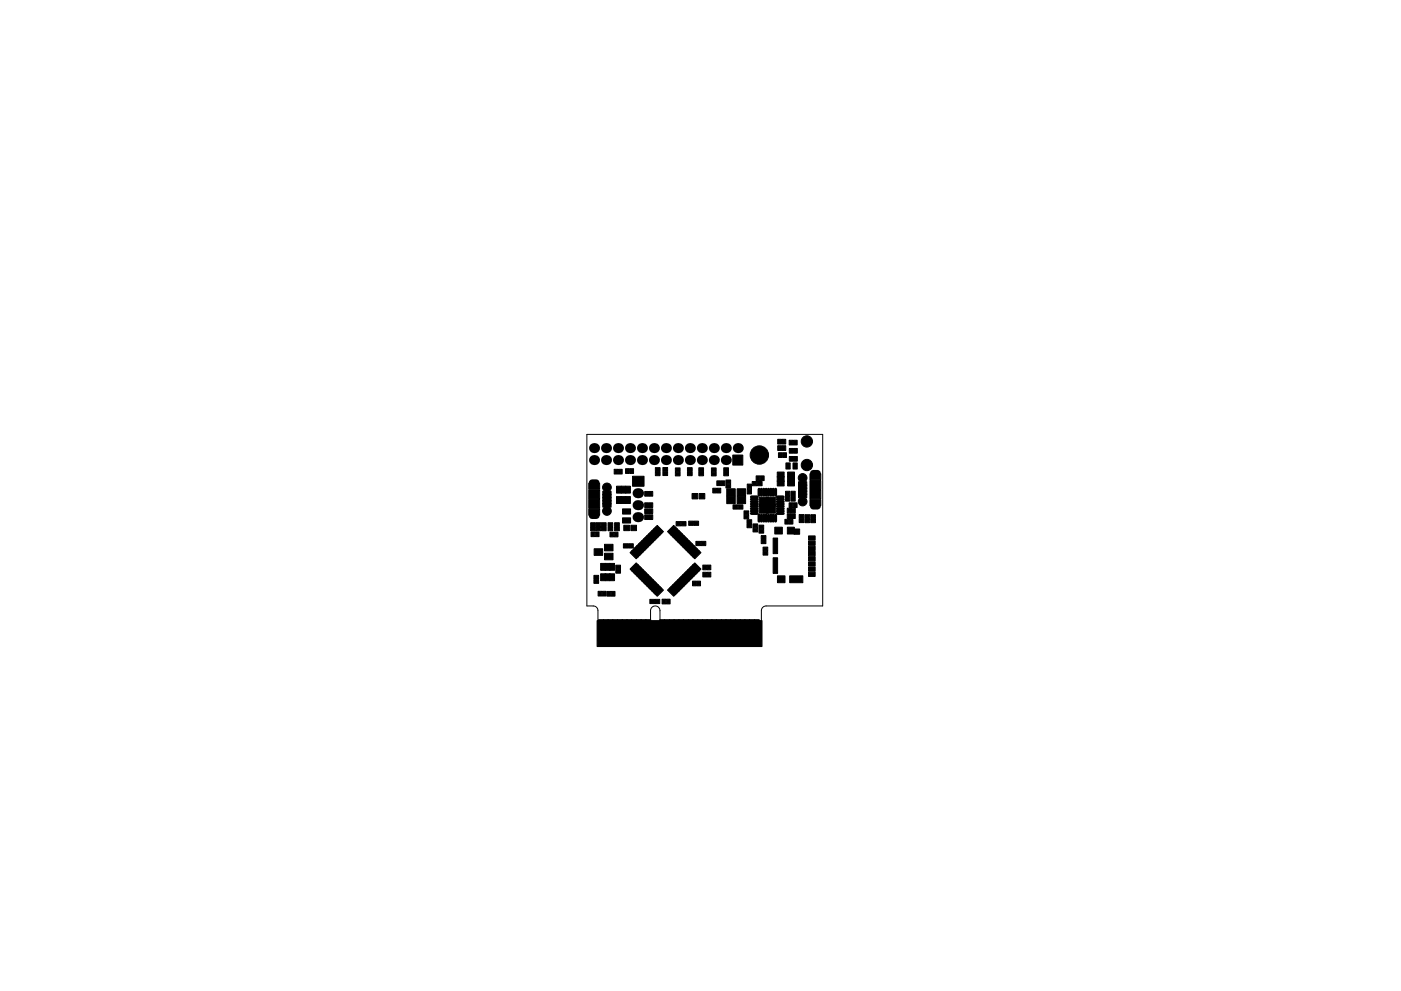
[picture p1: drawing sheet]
<svg xmlns="http://www.w3.org/2000/svg" width="297mm" height="210mm" viewBox="0 0 297 210" stroke-linecap="round" stroke-linejoin="round" font-family="sans-serif">
<path d="M124.4 92.2h50v36.4h-12a1 1 0 0 0-1 1v6.4l-1 1h-19.5l-1-1v-6.4a1 1 0 0 0-1-1 1 1 0 0 0-1 1v6.4l-1 1h-9.1l-1-1v-6.4a1 1 0 0 0-1-1h-1.4z" fill="none" stroke="#000" stroke-width=".21"/>
<g fill="#000" stroke="#000" stroke-width=".21">
<path d="M138.9 99.2h1v.8h-1zM140.5 99.2h1v.8h-1zM143.2 99.3h1v.8h-1zM150.8 99.3h1v.8h-1zM153.4 99.2h1v.8h-1zM155.4 96.5h2.1v2.2h-2.1zM164.9 94.6h.8v1h-.8zM164.9 93.2h.8v1h-.8zM165 96.1h.9v1h-.9zM165.8 94.6h.8v1h-.8zM165.8 93.2h.8v1h-.8zM165.9 96.1h.8v1h-.8z"/>
<path d="M167.3 93.4h.8v1h-.8zM166.6 98.2h.9v1.3h-.9zM167.3 96.8h.9v1h-.9zM167.3 95.1h.9v1h-.9zM168.2 93.4h.8v1h-.8zM168.1 98.2h.9v1.3h-.9zM168.3 96.8h.7v1h-.7zM168.3 95.1h.7v1h-.7zM124.8 106h2.3v1.9h-2.3zM124.8 108h2.3v1.3h-2.3zM124.8 104h2.3v1.9h-2.3zM124.8 102.5h2.3v1.3h-2.3z"/>
<path d="M125.3 112.9h.8v1h-.8zM125.2 111.8h1v.8h-1zM125.2 110.9h1v.8h-1zM126.2 112.9h.8v1h-.8zM126.4 111.8h1v.8h-1zM126.4 110.9h1v.8h-1zM126 116.4h1.8v1.4h-1.8zM127.8 104.2h1.8v.8h-1.8zM127.8 104.9h1.8v.8h-1.8zM127.8 105.5h1.8v.8h-1.8zM127.8 106.2h1.8v.8h-1.8zM127.8 106.8h1.8v.8h-1.8z"/>
<path d="M127.5 111.8h1v.8h-1zM127.5 110.9h1v.8h-1zM128.9 111.8h1v.8h-1zM128.9 110.9h1v.8h-1zM128.2 117.4h1.8v1.4h-1.8zM128.2 115.5h1.8v1.4h-1.8zM129.3 112.9h.8v1h-.8zM130.2 99.6h.8v1h-.8zM130.6 119.9h1v.8h-1zM130.2 112.9h.8v1h-.8zM131.1 99.6h.8v1h-.8zM130.3 111.8h1v.8h-1z"/>
<path d="M130.3 110.9h1v.8h-1zM130.7 105.4h1.1v1.4h-1.1zM130.7 103.2h1.1v1.4h-1.1zM132.3 111.4h1.2v1.2h-1.2zM132.6 99.4h.8v1h-.8zM131.7 105.4h1v1.4h-1zM131.7 103.2h1v1.4h-1zM132.2 115.4h1v.9h-1zM133.5 99.4h.8v1h-.8zM132.6 105.4h1.1v1.4h-1.1zM132.6 103.2h1.1v1.4h-1.1zM132 109.9h1.7v1.1h-1.7z"/>
<path d="M132 108h1.7v1.1h-1.7zM133.8 111.4h1.2v1.2h-1.2zM134 116.8l1.4 1.3-.5 .5-1.3-1.4zM133.3 115.4h1v.9h-1zM134.4 116.4l1.3 1.3-.5 .5-1.3-1.3zM134.8 116.1l1.3 1.3-.5 .5-1.3-1.4zM135.1 115.7l1.3 1.3-.5 .5-1.3-1.3zM135 115.8l.5-.4 1.3 1.3-.5 .4zM135.3 115.5l.5-.5 1.3 1.3-.4 .5zM135.7 115.1l.5-.4 1.3 1.3-.5 .4zM136.5 114.3l1.3 1.3-.4 .5-1.4-1.3zM134.1 101h2.4v2.2h-2.4z"/>
<path d="M136.7 106.7h.8v1h-.8zM136.9 113.9l1.3 1.4-.5 .4-1.3-1.3zM137.2 113.6l1.3 1.3-.4 .5-1.3-1.3zM136.7 104.3h.8v1h-.8zM136.7 109.2h.8v1h-.8zM136.7 108h.8v1h-.8zM137.6 113.2l1.3 1.4-.5 .4-1.3-1.3zM137.6 106.7h.8v1h-.8zM137.9 112.9l1.4 1.3-.5 .5-1.3-1.3zM138.3 112.5l1.3 1.3-.5 .5-1.3-1.3zM137.6 104.3h.8v1h-.8zM137.6 109.2h.8v1h-.8z"/>
<path d="M137.6 108h.8v1h-.8zM138.6 112.2l1.4 1.3-.5 .5-1.3-1.3zM138.9 100.1h1v.8h-1zM139 111.8l1.3 1.3-.5 .5-1.3-1.3zM138.9 111.9l.4-.4 1.4 1.3-.5 .5zM140.5 100.1h1v.8h-1zM141.5 112.8l1.3-1.3 .5 .4-1.3 1.4zM141.9 113.1l1.3-1.3 .5 .5-1.3 1.3zM142.2 113.5l1.4-1.3 .4 .5-1.3 1.3zM142.6 113.8l1.3-1.3 .5 .5-1.3 1.3zM142.9 114.2l1.4-1.3 .4 .5-1.3 1.3zM143.2 100.2h1v.8h-1z"/>
<path d="M143.3 114.6l1.3-1.4 .5 .5-1.3 1.3zM145 113.6l.4 .5-1.3 1.3-.5-.5zM145.3 113.9l.5 .5-1.3 1.3-.5-.4zM143.3 110.7h1v.9h-1zM145.7 114.3l.4 .5-1.3 1.3-.4-.5zM146 114.7l.5 .4-1.3 1.3-.5-.4zM146.4 115l.5 .5-1.4 1.3-.4-.5zM146.7 115.4l.5 .4-1.3 1.3-.5-.4zM144.4 110.7h1v.9h-1zM145.8 117l1.3-1.3 .5 .5-1.4 1.3zM146.1 117.4l1.3-1.3 .5 .4-1.3 1.4zM146.5 117.7l1.3-1.3 .5 .5-1.3 1.3z"/>
<path d="M146.7 104.7h1.2v1.2h-1.2zM145.8 100.1h1v.8h-1zM145.8 99.2h1v.8h-1zM148.1 116.8l.5 .4-1.3 1.4-.5-.5zM147 119.8l1.3 1.3-.5 .5-1.3-1.3zM146 110.6h1v.9h-1zM147.3 119.4l1.3 1.3-.5 .5-1.3-1.3zM147.1 110.6h1v.9h-1zM148.2 104.7h1.2v1.2h-1.2zM147.5 114.9h1v.9h-1zM148.2 100.1h1v.8h-1zM148.2 99.2h1v.8h-1z"/>
<path d="M148.6 114.9h1v.9h-1zM150.8 100.2h1v.8h-1zM151.1 103.6h.8v1h-.8zM152 103.6h.8v1h-.8zM152 102h.8v1h-.8zM153.4 100.1h1v.8h-1zM152.9 102h.8v1h-.8zM153.9 102.7h1v.8h-1zM153.9 101.8h1v.8h-1zM155.4 107.1h1v.9h-1zM154.1 105.3h1.8v1.6h-1.8zM154.1 103.7h1.8v1.6h-1.8z"/>
<path d="M156.5 107.1h1v.9h-1zM157.7 108.4h1v.8h-1zM157.7 109.3h1v.8h-1zM156.3 103.7h1.8v1.6h-1.8zM156.3 105.3h1.8v1.6h-1.8zM158.4 110.3h1v.8h-1zM158.4 111.2h1v.8h-1zM158.4 103.8h.9v1h-.9zM158.4 102.7h.9v1h-.9zM159.6 111.2h1v.8h-1zM159.6 112.1h1v.8h-1zM159.5 102.2h1v.9h-1z"/>
<path d="M160.9 111.4h1v.8h-1zM160.9 112.3h1v.8h-1zM160.3 101h.8v1h-.8zM161.4 113.6h1v.8h-1zM161.4 114.5h1v.8h-1zM160.6 102.2h1v.9h-1zM161.8 116.1h1v.8h-1zM161.8 117h1v.8h-1zM161.2 101h.8v1h-.8zM161 107h1.9v1.9h-1.9zM161 105.5h1.9v1.9h-1.9zM162.5 105.5h1.9v1.9h-1.9z"/>
<path d="M162.5 107h1.9v1.9h-1.9zM163.9 114.2h1v3.3h-1zM164.3 111.9h1.6v1.4h-1.6zM164.8 100.2h1.5v1h-1.5zM164.8 102.1h1.5v1h-1.5zM164.8 101.1h1.5v1.1h-1.5zM166.4 110.2h.8v1h-.8zM166.9 109h.8v1h-.8zM167.3 106.7h.8v1h-.8zM167.3 110.2h.8v1h-.8zM166.6 105.3h.9v1h-.9zM166.6 104.2h.9v1h-.9z"/>
<path d="M166.9 107.8h.8v1h-.8zM167.8 109h.8v1h-.8zM168.2 106.7h.8v1h-.8zM166.9 111.9h1.5v1.4h-1.5zM167 102.1h1.4v1h-1.4zM167 101.1h1.4v1.1h-1.4zM167 100.2h1.4v1h-1.4zM167.7 105.3h.9v1h-.9zM167.7 104.2h.9v1h-.9zM167.8 107.8h.8v1h-.8zM169.4 109.2h1v.8h-1zM169.4 110.1h1v.8h-1z"/>
<path d="M168.4 112.2h1.1v1.2h-1.1zM170.7 109.2h1v.8h-1zM170.7 110.1h1v.8h-1zM169.3 104.8h1.7v.8h-1.7zM169.3 104.2h1.7v.8h-1.7zM169.3 103.5h1.7v.8h-1.7zM169.3 102.9h1.7v.8h-1.7zM169.3 102.2h1.7v.8h-1.7zM171.9 109.2h1v.8h-1zM171.9 110.1h1v.8h-1zM171.4 118.1h1.4v.9h-1.4zM171.4 117h1.4v.9h-1.4z"/>
<path d="M171.4 115.9h1.4v.9h-1.4zM171.4 114.8h1.4v.9h-1.4zM171.4 113.7h1.4v.9h-1.4zM171.7 102h2.3v1.9h-2.3zM171.7 100.5h2.3v1.3h-2.3zM171.7 104h2.3v1.9h-2.3zM171.7 106h2.3v1.3h-2.3zM125.9 122.1h1v.8h-1zM125.9 123h1v.8h-1zM126.8 125.5h.8v1h-.8zM126.9 131.5h1.1v4.2h-1.1zM127.7 125.5h.8v1h-.8z"/>
<path d="M127.9 131.5h1.1v4.2h-1.1zM127.3 121.7h1.1v1.5h-1.1zM127.3 119.5h1.1v1.5h-1.1zM128.9 131.5h1.1v4.2h-1.1zM128.3 121.7h1v1.5h-1zM128.3 119.5h1v1.5h-1zM128.7 125.5h.8v1h-.8zM129.9 131.5h1.1v4.2h-1.1zM129.2 121.7h1.1v1.5h-1.1zM129.2 119.5h1.1v1.5h-1.1zM129.6 125.5h.8v1h-.8zM130.6 120.8h1v.8h-1z"/>
<path d="M130.9 131.5h1.1v4.2h-1.1zM131.9 131.5h1.1v4.2h-1.1zM132.9 131.5h1.1v4.2h-1.1zM134.9 119.4l.5 .5-1.4 1.3-.4-.5zM133.9 131.5h1.1v4.2h-1.1zM135.2 119.8l.5 .5-1.3 1.3-.5-.5zM135.6 120.1l.5 .5-1.3 1.3-.5-.5zM135.9 120.5l.5 .5-1.3 1.3-.5-.5zM134.9 131.5h1.1v4.2h-1.1zM136.3 120.8l.5 .5-1.3 1.3-.5-.4zM136.7 121.2l.4 .5-1.3 1.3-.5-.5zM135.7 122.9l1.3-1.4 .5 .5-1.3 1.3z"/>
<path d="M135.9 131.5h1.1v4.2h-1.1zM136 123.2l1.4-1.3 .4 .5-1.3 1.3zM136.4 123.6l1.3-1.3 .5 .4-1.3 1.3zM136.8 123.9l1.3-1.3 .4 .5-1.3 1.3zM136.9 131.5h1.1v4.2h-1.1zM137.1 124.3l1.3-1.3 .5 .4-1.3 1.3zM137.5 124.6l1.3-1.3 .5 .5-1.4 1.3zM139.1 123.7l.5 .4-1.3 1.4-.5-.5zM139.5 124l.5 .5-1.4 1.3-.4-.5zM139.8 124.4l.5 .4-1.3 1.4-.5-.5zM137.8 127.2h1v.9h-1zM138.9 126l1.3-1.3 .5 .5-1.4 1.3z"/>
<path d="M138.9 127.2h1v.9h-1zM139.9 131.5h1.1v4.2h-1.1zM140.4 127.1h.8v1h-.8zM140.9 131.5h1.1v4.2h-1.1zM141.3 127.1h.8v1h-.8zM141.9 131.5h1.1v4.2h-1.1zM142 124.7l1.3 1.3-.5 .5-1.3-1.3zM141.9 124.8l.5-.4 1.3 1.3-.5 .5zM142.2 124.5l.5-.5 1.3 1.3-.4 .5zM142.9 131.5h1.1v4.2h-1.1zM142.6 124.1l.5-.4 1.3 1.3-.5 .5zM143.4 123.3l1.3 1.3-.4 .5-1.4-1.3z"/>
<path d="M143.8 123l1.3 1.3-.5 .4-1.3-1.3zM143.9 131.5h1.1v4.2h-1.1zM143.6 123.1l.5-.5 1.3 1.3-.4 .5zM144 122.7l.5-.4 1.3 1.3-.5 .4zM144.8 121.9l1.3 1.3-.4 .5-1.3-1.3zM144.9 131.5h1.1v4.2h-1.1zM145.2 121.5l1.3 1.4-.5 .4-1.3-1.3zM145.5 121.2l1.4 1.3-.5 .5-1.3-1.3zM145.9 131.5h1.1v4.2h-1.1zM145.9 120.8l1.3 1.4-.5 .4-1.3-1.3zM146.2 120.5l1.4 1.3-.5 .5-1.3-1.3zM146.6 120.1l1.3 1.3-.5 .5-1.3-1.3z"/>
<path d="M146.9 131.5h1.1v4.2h-1.1zM146.8 123.3h.8v1h-.8zM147.9 131.5h1.1v4.2h-1.1zM147.7 123.3h.8v1h-.8zM148.9 131.5h1.1v4.2h-1.1zM149 121.4h.8v1h-.8zM149 119.9h.8v1h-.8zM149.9 131.5h1.1v4.2h-1.1zM149.9 121.4h.8v1h-.8zM149.9 119.9h.8v1h-.8zM150.9 131.5h1.1v4.2h-1.1zM151.9 131.5h1.1v4.2h-1.1z"/>
<path d="M152.9 131.5h1.1v4.2h-1.1zM153.9 131.5h1.1v4.2h-1.1zM154.9 131.5h1.1v4.2h-1.1zM155.9 131.5h1.1v4.2h-1.1zM156.9 131.5h1.1v4.2h-1.1zM157.9 131.5h1.1v4.2h-1.1zM158.9 131.5h1.1v4.2h-1.1zM159.9 131.5h1.1v4.2h-1.1zM163.9 118.3h1v3.4h-1zM164.8 122.2h1.6v1.4h-1.6zM167.4 122.2h2.8v1.4h-2.8zM171.4 121.4h1.4v.9h-1.4z"/>
<path d="M171.4 120.3h1.4v.9h-1.4zM171.4 119.2h1.4v.9h-1.4z"/>
<circle cx="161" cy="96.5" r="1.95"/>
<circle cx="171.1" cy="98.7" r="1.2"/>
<circle cx="171.1" cy="93.7" r="1.2"/>
<circle cx="128.7" cy="103.4" r=".92"/>
<circle cx="128.7" cy="108.4" r=".92"/>
<circle cx="170.2" cy="101.4" r=".92"/>
<circle cx="170.2" cy="106.4" r=".92"/>
</g>
<path d="M135.2 104.6h.3M135.2 107.2h.3M135.2 109.7h.3" fill="none" stroke="#000" stroke-width="2.1"/>
<g fill="#000">
<circle cx="125.9" cy="95.1" r="1.06"/>
<circle cx="125.9" cy="97.6" r="1.06"/>
<circle cx="128.5" cy="97.6" r="1.06"/>
<circle cx="128.5" cy="95.1" r="1.06"/>
<circle cx="131" cy="97.6" r="1.06"/>
<circle cx="131" cy="95.1" r="1.06"/>
<circle cx="133.6" cy="95.1" r="1.06"/>
<circle cx="133.6" cy="97.6" r="1.06"/>
<circle cx="136.1" cy="95.1" r="1.06"/>
<circle cx="136.1" cy="97.6" r="1.06"/>
<circle cx="138.6" cy="97.6" r="1.06"/>
<circle cx="138.6" cy="95.1" r="1.06"/>
<circle cx="141.2" cy="97.6" r="1.06"/>
<circle cx="141.2" cy="95.1" r="1.06"/>
<circle cx="143.7" cy="97.6" r="1.06"/>
<circle cx="143.7" cy="95.1" r="1.06"/>
<circle cx="146.3" cy="95.1" r="1.06"/>
<circle cx="146.3" cy="97.6" r="1.06"/>
<circle cx="148.8" cy="97.6" r="1.06"/>
<circle cx="148.8" cy="95.1" r="1.06"/>
<circle cx="151.3" cy="97.6" r="1.06"/>
<circle cx="151.3" cy="95.1" r="1.06"/>
<circle cx="153.9" cy="95.1" r="1.06"/>
<circle cx="153.9" cy="97.6" r="1.06"/>
<circle cx="156.4" cy="95.1" r="1.06"/>
</g>
<g fill="none" stroke="#000" stroke-width=".65">
<path d="M159.3 108.9h1.3M159.3 108.4h1.3M159.3 107.9h1.3M159.3 107.4h1.3M159.3 106.9h1.3M159.3 106.4h1.3M159.3 105.9h1.3M159.3 105.4h1.3M160.9 103.8v1.3M160.9 109.3v1.3M161.4 103.8v1.3M161.4 109.3v1.3"/>
<path d="M161.9 103.8v1.3M161.9 109.3v1.3M162.4 103.8v1.3M162.4 109.3v1.3M162.9 103.8v1.3M162.9 109.3v1.3M163.4 103.8v1.3M163.4 109.3v1.3M163.9 103.8v1.3M163.9 109.3v1.3M164.4 103.8v1.3M164.4 109.3v1.3"/>
<path d="M164.8 108.9h1.3M164.8 108.4h1.3M164.8 107.9h1.3M164.8 107.4h1.3M164.8 106.9h1.3M164.8 106.4h1.3M164.8 105.9h1.3M164.8 105.4h1.3"/>
</g>
<path d="M125.5 109.4h.9M125.5 102.4h.9M172.4 100.4h.9M172.4 107.4h.9" fill="none" stroke="#000" stroke-width="1.4"/>
<path d="M126.6 131.7h34.9v5.5h-34.9z" fill="#000" stroke="#000" stroke-width=".25"/>
</svg>
